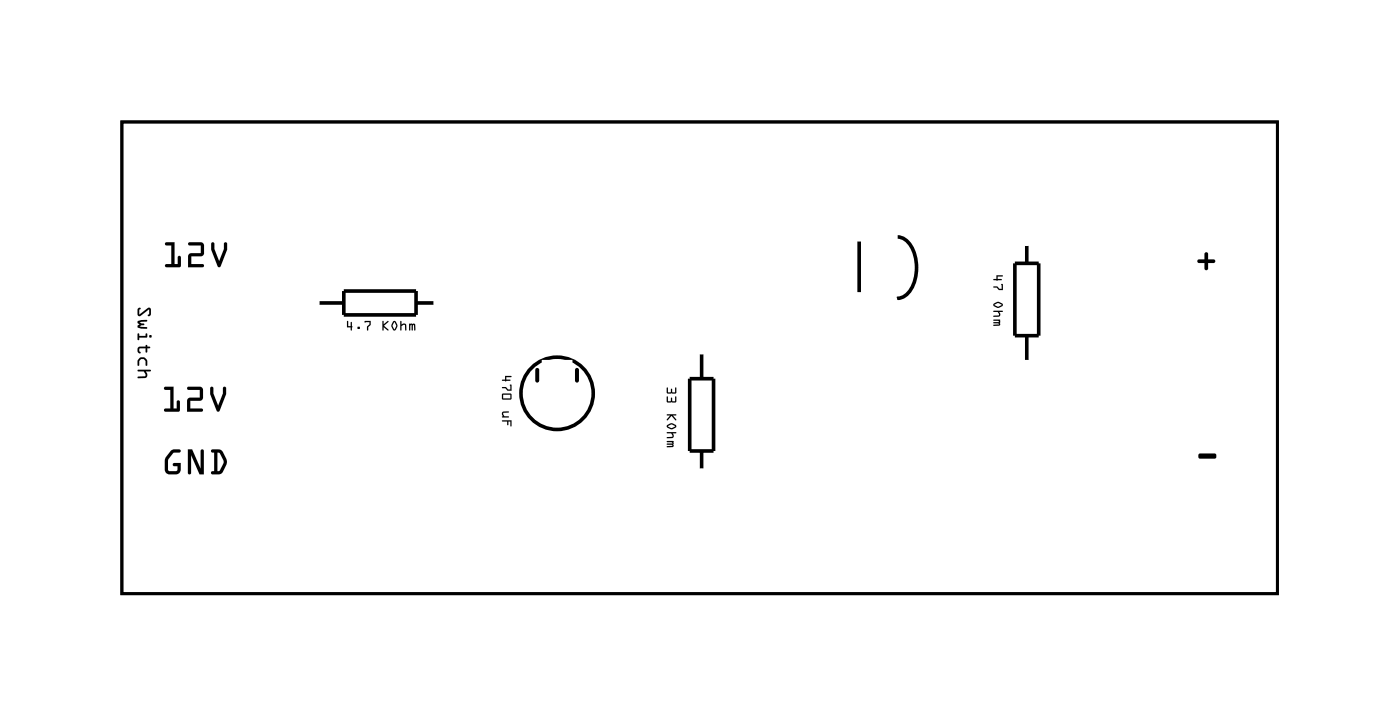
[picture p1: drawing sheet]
<svg xmlns="http://www.w3.org/2000/svg" width="98mm" height="50mm" viewBox="0 0 98 50" stroke-linecap="round" stroke-linejoin="round" font-family="sans-serif">
<path d="M8.6 8.6h81.2v33.1h-81.2z" fill="none" stroke="#000" stroke-width=".2"/>
<path d="M8.6 8.6h81.2v33.1h-81.2z" fill="none" stroke="#000" stroke-width=".07"/>
<g fill="none" stroke="#000" stroke-width=".25">
<path d="M60.4 17v3.5M63.1 16.6a1.38 1.38 0 0 1 1.2 1.1 2.99 2.99 0 0 1-.5 3l-.3 .2-.4 .1M71.3 18.5h1.7v5.1h-1.7zM72.2 17.2v1.3M22.3 21.3h1.9M24.2 20.4h5.1v1.7h-5.1zM29.3 21.3h1.3M48.5 26.6h1.7v5.1h-1.7zM49.3 24.8v1.8M49.3 31.7v1.3M72.2 23.6v1.8"/>
<circle cx="39.2" cy="27.6" r="2.54"/>
</g>
<path d="M37.8 26v.7M40.6 26v.7" fill="none" stroke="#000" stroke-width=".28"/>
<g fill="#000">
<path d="M84.2 18.3l.5-.1v-.4a.13 .13 0 0 1 .1-.1 .13 .13 0 0 1 .1 .1v.4h.4a.13 .13 0 0 1 .1 .2 .13 .13 0 0 1-.1 .1h-.4v.4a.13 .13 0 0 1-.1 .1 .13 .13 0 0 1-.1-.1v-.4h-.4zM84.3 31.9h1.1a.19 .19 0 0 1 .1 .1 .19 .19 0 0 1-.1 .2h-1.1l-.1-.1z"/>
<path d="M11.6 17.1l.7-.1v1.6h.2v-.5a.11 .11 0 0 1 .1-.1 .11 .11 0 0 1 .1 .1v.6l-1 .1a.11 .11 0 0 1-.1-.1 .11 .11 0 0 1 .1-.1h.3v-1.4h-.3zM11.6 17.1l.1 .1h.3v1.4h-.3a.11 .11 0 0 0-.1 .1 .11 .11 0 0 0 .1 .1h.9l.1-.7a.11 .11 0 0 0-.1-.1 .11 .11 0 0 0-.1 .1v.5h-.2v-1.6zM13.3 17.1l.8-.1 .2 .2v.7l-.9 .1v.6h.8a.11 .11 0 0 1 .1 .1 .11 .11 0 0 1-.1 .1h-1l.1-.9 .8-.1v-.6h-.8zM13.3 17.1v.1h.8v.6l-.8 .1-.1 .9h1a.11 .11 0 0 0 .1-.1 .11 .11 0 0 0-.1-.1h-.8v-.6l.9-.1v-.7l-.2-.2zM14.9 17.1h.2v.4l.3 .8 .3-.8v-.4a.11 .11 0 0 1 .2-.1 .11 .11 0 0 1 .1 .1v.4l-.5 1.2-.1 .1-.1-.1-.5-1.2zM14.9 17.1l-.1 .4 .5 1.2 .1 .1 .1-.1 .5-1.2v-.4a.11 .11 0 0 0-.1-.1 .11 .11 0 0 0-.2 .1v.4l-.3 .9-.3-.9v-.4z"/>
<path d="M11.6 17.1l.7-.1v1.6h.2v-.5a.11 .11 0 0 1 .1-.1 .11 .11 0 0 1 .1 .1l-.1 .7h-.9a.11 .11 0 0 1-.1-.1 .11 .11 0 0 1 .1-.1h.3v-1.4h-.3zM13.3 17.1l.8-.1 .2 .2v.7l-.9 .1v.6h.8a.11 .11 0 0 1 .1 .1 .11 .11 0 0 1-.1 .1h-1l.1-.9 .8-.1v-.6h-.8zM14.9 17.1h.2v.4l.3 .8 .3-.8v-.4a.11 .11 0 0 1 .2-.1 .11 .11 0 0 1 .1 .1v.4l-.5 1.2-.1 .1-.1-.1-.5-1.2z"/>
<path d="M70.1 19.3l.4 .1h-.4v.2h.3v.1h-.6l.1-.1h.2zM69.8 20.1h.3l.2 .2h.1v-.3h.1v.4h-.3l-.1-.2h-.2zM69.9 21.3l.3-.1 .3 .1v.2l-.4 .1-.2-.1zM69.9 21.4l.3 .1 .2-.1-.2-.1zM69.8 21.8l.7 .1h-.3a.19 .19 0 0 1 .1 .2 .19 .19 0 0 1-.1 .2h-.4l.1-.1 .3-.1-.1-.2h-.2zM69.8 22.5h.5v.4h-.5l.1-.1h.3l-.4-.1 .1-.1h.3l-.3-.1z"/>
<path d="M70 19.3l.5 .1h-.4v.2h.3v.1h-.6l.1-.1h.2zM70.1 19.3v.3h-.2l-.1 .1h.6v-.1h-.3v-.2h.4zM69.8 20.1h.3l.2 .2h.1v-.3l.1-.1v.5h-.3l-.1-.2h-.2zM69.8 20.1l.1 .1h.2l.1 .2h.3v-.4h-.1v.3h-.1l-.2-.2zM69.9 21.3l.3-.1 .3 .1v.2l-.4 .1-.2-.1zM69.9 21.3v.2l.2 .1 .4-.1v-.2l-.3-.1zM69.9 21.4l.3 .1 .2-.1-.2-.1zM69.9 21.4l.3-.1 .2 .1-.2 .2zM69.8 21.8l.7 .1h-.2a.19 .19 0 0 1 0 .2 .19 .19 0 0 1-.1 .2h-.4l.1-.1h.3v-.1l-.1-.2h-.2zM69.8 21.8l.1 .1h.2l.1 .2v.1h-.3v.1l.3-.1 .1-.1-.1-.2h.3zM69.8 22.5h.5v.4h-.5l.1-.1h.3l-.4-.1 .1-.1h.3l-.3-.1zM69.8 22.5h.1l.3 .1h-.4l.1 .1 .3 .1h-.3l-.1 .1h.5v-.4z"/>
<path d="M84.2 18.3l.5-.1v-.4a.13 .13 0 0 1 .1-.1 .13 .13 0 0 1 .1 .1v.4h.4a.13 .13 0 0 1 .1 .2 .13 .13 0 0 1-.1 .1h-.4v.4a.13 .13 0 0 1-.1 .1 .13 .13 0 0 1-.1-.1v-.4h-.4zM84.2 18.3l.1 .2h.4v.4a.13 .13 0 0 0 .1 .1 .13 .13 0 0 0 .1-.1v-.4h.4a.13 .13 0 0 0 .1-.1 .13 .13 0 0 0-.1-.2h-.4v-.4a.13 .13 0 0 0-.1-.1 .13 .13 0 0 0-.1 .1v.4z"/>
<path d="M9.7 21.7h.2l-.1 .1v.3l.6-.5h.1l.1 .2v.3l-.2 .1 .1-.1v-.4l-.7 .5-.1-.1zM9.7 22.6l.6-.1v.1h-.5l.3 .2-.3 .1 .5 .1v.1l-.6-.1v-.1l.1-.1-.1-.1zM9.7 23.4l.1 .1v.1h.4l.1-.2 .1 .3h-.6l-.1 .2zM10.5 23.6a.1 .1 0 0 1 .2 0 .1 .1 0 0 1-.2 0zM9.7 24.4h.5l.1-.2 .1 .2h.2l-.1 .1h-.1l-.1 .3-.1-.3h-.4l.1 .3a.24 .24 0 0 1-.3-.1 .24 .24 0 0 1 .1-.3zM9.8 25.2a.36 .36 0 0 1 .5 .1v.4h-.1v-.3l-.1-.2h-.2l-.1 .2v.3h-.1v-.4zM9.7 26h.9v.1h-.3a.26 .26 0 0 1 .1 .3 .26 .26 0 0 1-.2 .2h-.5v-.1l.5-.1-.1-.3h-.4z"/>
<path d="M9.7 21.7h.2l-.1 .1v.3l.6-.5h.1l.1 .2v.3l-.1 .1h-.1l.1-.1v-.4l-.6 .5h-.1l-.1-.1zM9.7 21.7v.4l.1 .1 .7-.5v.4l-.1 .1 .2-.1v-.3l-.1-.2h-.1l-.6 .5v-.3l.1-.1zM9.7 22.6l.6-.1v.1h-.5l.4 .2-.4 .1 .5 .1v.1l-.6-.1v-.1l.1-.1-.1-.1zM9.7 22.6v.1l.1 .1-.1 .1v.1l.6 .1v-.1l-.5-.1 .3-.1-.3-.2h.5v-.1zM9.7 23.4l.1 .1v.1h.4l.1-.2 .1 .3h-.6l-.1 .2zM9.7 23.4v.5l.1-.2h.5v-.3l-.1 .2h-.4v-.1zM10.5 23.6a.1 .1 0 0 1 .2 0 .1 .1 0 0 1-.2 0zM10.5 23.6a.1 .1 0 0 0 .2 0 .1 .1 0 0 0-.2 0zM9.7 24.4h.5l.1-.2 .1 .2h.2l-.1 .1h-.1l-.1 .3-.1-.3h-.4v.2l.1 .1h-.1a.25 .25 0 0 1-.1-.4zM9.7 24.4a.26 .26 0 0 0 .1 .4h.1l-.1-.1v-.2h.4l.1 .3 .1-.3h.1l.1-.1h-.2l-.1-.2-.1 .2zM9.8 25.2a.36 .36 0 0 1 .5 .1v.4h-.1v-.3l-.1-.2h-.2l-.1 .2v.3h-.1v-.4zM9.8 25.2l-.1 .1v.4h.1v-.3l.1-.2h.2l.1 .1v.4h.1l.1-.3-.2-.2-.1-.1zM9.7 26h.9v.1h-.3a.27 .27 0 0 1-.1 .5h-.5v-.1l.5-.1v-.1l-.1-.2h-.4zM9.7 26v.1h.4l.1 .2v.1l-.5 .1v.1h.5a.22 .22 0 0 0 .1-.4v-.1h.3v-.1z"/>
<path d="M11.6 27.2h.6v1.5h.2v-.5a.11 .11 0 0 1 .1-.1 .11 .11 0 0 1 .2 .1l-.1 .7h-1a.11 .11 0 0 1-.1-.1 .11 .11 0 0 1 .1-.1h.4v-1.3h-.4zM11.6 27.2v.2h.4v1.3h-.4a.11 .11 0 0 0-.1 .1 .11 .11 0 0 0 .1 .1h1v-.7a.11 .11 0 0 0-.1-.1 .11 .11 0 0 0-.1 .1v.5h-.2v-1.5zM13.2 27.2h.8l.3 .1-.1 .8-.8 .1v.5h.8a.11 .11 0 0 1 .1 .1 .11 .11 0 0 1-.1 .1h-1.1l.1-.9 .8-.1v-.5h-.8zM13.2 27.2v.2h.8v.5l-.8 .1v.9h1a.11 .11 0 0 0 .1-.1 .11 .11 0 0 0-.1-.1h-.8v-.5l.8-.1 .1-.8-.3-.1zM14.8 27.2h.2v.4l.3 .9 .4-.9v-.3a.11 .11 0 0 1 .1-.1 .11 .11 0 0 1 .1 .1v.4l-.5 1.2h-.1h-.1l-.4-1.2zM14.8 27.2v.5l.4 1.2h.1h.1l.5-1.2v-.4a.11 .11 0 0 0-.1-.1 .11 .11 0 0 0-.1 .1v.3l-.4 .9-.3-.9v-.4z"/>
<path d="M11.6 27.2h.6v1.5h.2v-.5a.11 .11 0 0 1 .1-.1 .11 .11 0 0 1 .1 .1v.7h-1a.11 .11 0 0 1-.1-.1 .11 .11 0 0 1 .1-.1h.4v-1.3h-.4zM13.2 27.2h.8l.3 .1-.1 .8-.8 .1v.5h.8a.11 .11 0 0 1 .1 .1 .11 .11 0 0 1-.1 .1h-1v-.9l.8-.1v-.5h-.8zM14.8 27.2h.2v.4l.3 .9 .4-.9v-.3a.11 .11 0 0 1 .1-.1 .11 .11 0 0 1 .1 .1v.4l-.5 1.2h-.1h-.1l-.4-1.2z"/>
<path d="M12 31.7l.1-.1h.5a.11 .11 0 0 1 .1 .1 .11 .11 0 0 1-.1 .1h-.4l-.4 .5v.8h.6l.1-.3h-.2a.14 .14 0 0 1-.2-.2 .11 .11 0 0 1 .2-.1h.4v.5a.35 .35 0 0 1-.3 .3h-.5a.34 .34 0 0 1-.3-.3v-.8zM12 31.7a1.28 1.28 0 0 0-.3 1.5 .89 .89 0 0 0 .9 0l.1-.2v-.5h-.4a.11 .11 0 0 0-.2 .1 .14 .14 0 0 0 .2 .2h.2l-.1 .3h-.6v-.8l.4-.5h.4a.11 .11 0 0 0 .1-.1 .11 .11 0 0 0-.1-.1h-.3zM13.2 31.6h.3l.6 1.3v-1.2a.11 .11 0 0 1 .1-.1 .11 .11 0 0 1 .1 .1v1.6h-.3l-.6-1.3v1.2a.11 .11 0 0 1-.1 .1 .11 .11 0 0 1-.1-.1zM13.2 31.6v1.6a.11 .11 0 0 0 .1 .1 .11 .11 0 0 0 .1-.1v-1.2l.6 1.3h.3v-1.6a.11 .11 0 0 0-.1-.1 .11 .11 0 0 0-.1 .1v1.2l-.6-1.3zM14.9 31.6h.6l.2 .2a.98 .98 0 0 1 0 1.3l-.2 .2h-.6a.11 .11 0 0 1-.1-.1 .11 .11 0 0 1 .1-.1h.2v-1.3h-.2zM14.9 31.6v.2h.2v1.3h-.2a.11 .11 0 0 0-.1 .1 .11 .11 0 0 0 .1 .1h.6l.1-.1 .4-.7-.5-.9zM15.3 31.8v1.3h.1l.3-.6-.2-.6zM15.3 31.8l.2 .1 .2 .6-.3 .6h-.1z"/>
<path d="M12 31.7l.1-.1h.5a.11 .11 0 0 1 .1 .1 .11 .11 0 0 1-.1 .1h-.4l-.4 .5v.8h.6l.1-.3h-.2a.14 .14 0 0 1-.2-.2 .11 .11 0 0 1 .2-.1h.4v.5a.35 .35 0 0 1-.3 .3h-.5a.34 .34 0 0 1-.3-.3 1.21 1.21 0 0 1 .4-1.3zM13.2 31.6h.3l.6 1.3v-1.2a.11 .11 0 0 1 .1-.1 .11 .11 0 0 1 .1 .1v1.6h-.3l-.6-1.3v1.2a.11 .11 0 0 1-.1 .1 .11 .11 0 0 1-.1-.1zM14.9 31.6h.6a1.03 1.03 0 0 1 .2 1.5l-.2 .2h-.6a.11 .11 0 0 1-.1-.1 .11 .11 0 0 1 .1-.1h.2v-1.3h-.2zM15.3 31.8v1.3h.1l.3-.6-.2-.6z"/>
<path d="M24.4 22.6h.1v.3h.2v-.3l.1 .4-.1 .2v-.2h-.3zM24.4 22.6v.4h.3v.2v-.6v.3h-.2v-.3zM25.1 23h.2v.1h-.2zM25.1 23v.1h.2v-.1zM25.6 22.6l.5-.1v.3l-.2 .2v.2l-.1-.2 .2-.2v-.2l-.3 .1zM25.6 22.6l.1 .1 .3-.1v.2l-.2 .2 .1 .2v-.2l.2-.2v-.3zM26.9 22.6h.1v.2l.3-.2-.3 .3 .3 .3-.3-.2v.2h-.1zM26.9 22.6v.6h.1v-.2l.3 .2-.3-.3 .3-.3-.3 .2v-.2zM27.6 22.6h.2l.1 .2-.1 .4h-.2l-.1-.3zM27.6 22.6l-.1 .3 .1 .3h.2l.1-.4-.1-.2zM27.7 22.6l-.1 .3 .1 .2 .2-.2zM27.7 22.6l.2 .3-.2 .2-.1-.2zM28.2 22.6v.2a.19 .19 0 0 1 .2-.1 .19 .19 0 0 1 .2 .2v.3h-.1v-.4h-.1l-.2 .1v.3zM28.2 22.6l-.1 .6h.1v-.3l.2-.1 .1 .4v-.4l-.1-.1-.2 .1v-.2zM28.8 22.7l.4 .1v.4h-.1v-.4l-.1 .4h-.1v-.4l-.1 .4zM28.8 22.7v.5l.1-.4 .1 .4 .1-.4v.4h.1v-.4z"/>
<path d="M24.4 22.6h.1v.3h.2v-.3v.6v-.2h-.3zM25.1 23h.2v.1h-.2zM25.6 22.6l.5-.1v.3l-.2 .2v.2l-.1-.2 .2-.2v-.2l-.3 .1zM26.9 22.6h.1v.2l.3-.2-.3 .3 .3 .3-.3-.2v.2h-.1zM27.6 22.6h.2l.1 .2-.1 .4h-.2l-.1-.3zM27.7 22.6l-.1 .3 .1 .2 .2-.2zM28.2 22.6v.2a.19 .19 0 0 1 .2-.1 .19 .19 0 0 1 .2 .2v.3h-.1l-.1-.4-.2 .1v.3zM28.8 22.7l.4 .1v.4h-.1v-.4l-.1 .4h-.1v-.4l-.1 .4z"/>
<path d="M35.5 26.4h.5l-.1 .1h-.3v.2h.3h-.6h.2zM35.3 27.2h.3l.1 .2h.2l-.1-.3 .1-.1 .1 .5-.3-.1-.2-.1h-.2zM35.3 27.7h.6l.1 .3-.7 .1zM35.4 27.7v.3h.5v-.3zM35.3 29l.5-.1v.1h-.4l.1 .2 .3 .1h-.5zM35.3 29.5h.7v.4h-.1v-.3h-.2v.3v-.3h-.4z"/>
<path d="M35.5 26.4h.5l-.1 .1h-.3v.2h.3h-.6h.2zM35.5 26.4v.3h-.2h.6h-.3v-.2h.3l.1-.1zM35.3 27.2h.3l.1 .2h.2l-.1-.3 .1-.1 .1 .5h-.3l-.2-.2h-.2zM35.3 27.2v.1h.2l.2 .1 .3 .1-.1-.5-.1 .1 .1 .3h-.2l-.1-.2zM35.3 27.7h.6l.1 .3-.7 .1zM35.3 27.7v.4l.7-.1-.1-.3zM35.4 27.7v.3h.5v-.3zM35.4 27.7h.5v.3h-.5zM35.3 29l.5-.1v.1h-.4v.1l.1 .1 .3 .1h-.5zM35.3 29v.3h.5l-.3-.1-.1-.2h.4v-.1zM35.3 29.5h.7v.4h-.1v-.3h-.2v.3v-.3h-.4zM35.3 29.5v.1h.4v.3v-.3h.2v.3h.1v-.4z"/>
<path d="M46.9 27.2h.1v.4h.2v-.3l.1 .3h.2v-.4v.4h-.6zM46.9 27.9h.1v.3h.2v-.3l.1 .3h.2v-.3v.3l-.6 .1zM46.9 29.1h.6v.1h-.2l.2 .3-.3-.3-.3 .3 .2-.3h-.2zM46.9 29.9l.4-.2 .2 .2v.1l-.3 .2-.3-.2zM47 29.9l.2 .2 .3-.2-.3-.1zM46.9 30.4h.6h-.2a.19 .19 0 0 1 .1 .2 .19 .19 0 0 1-.2 .2h-.3v-.1h.4l-.1-.3h-.3zM46.9 31h.5l-.1 .4h-.4v-.1h.4l-.4-.1 .4-.1h-.4z"/>
<path d="M46.9 27.2h.1v.4h.2v-.3l.1 .3h.2v-.4v.4l-.6 .1zM46.9 27.2v.4h.6v-.4v.4h-.2l-.1-.3v.3h-.2v-.4zM46.9 27.9h.1v.3h.2v-.3l.1 .3h.2v-.3v.3l-.6 .1zM46.9 27.9v.4l.6-.1v-.3v.3h-.2l-.1-.3v.3h-.2v-.3zM46.9 29.1h.6v.1h-.2l.2 .3-.3-.3-.3 .3 .2-.3h-.2zM46.9 29.1v.1h.2l-.2 .3 .3-.3 .3 .3-.2-.3h.2v-.1zM46.9 29.9l.4-.2 .2 .2v.1l-.3 .2-.3-.2zM46.9 29.9v.1l.3 .2 .3-.2v-.1l-.2-.2zM47 29.9l.2 .2 .3-.2-.3-.1zM47 29.9l.2-.1 .3 .1-.3 .2zM46.9 30.4h.6h-.2a.19 .19 0 0 1 .1 .2 .19 .19 0 0 1-.2 .2h-.3v-.1h.4v-.1l-.1-.2h-.3zM46.9 30.4h.3l.1 .2v.1h-.4v.1h.4l.1-.1-.1-.3h.2zM46.9 31h.5l-.1 .4h-.4v-.1h.4l-.4-.1 .4-.1h-.4zM46.9 31v.1h.4l-.4 .1 .4 .1h-.4v.1h.4l.1-.4z"/>
<path d="M84.3 31.9h1.1a.19 .19 0 0 1 .1 .1 .19 .19 0 0 1-.1 .2h-1.1l-.1-.1zM84.3 31.9l-.1 .2 .1 .1h1.1a.19 .19 0 0 0 .1-.2 .19 .19 0 0 0-.1-.1z"/>
</g>
<path d="M82.2 33.7h5.4v5.6h-5.4z" fill="#fff"/>
<path d="M82.2 33.7h5.4v5.6h-5.4z" fill="none" stroke="#fff" stroke-width=".25"/>
<path d="M82.2 10.8h5.4v5.7h-5.4z" fill="#fff"/>
<path d="M82.2 10.8h5.4v5.7h-5.4z" fill="none" stroke="#fff" stroke-width=".25"/>
<path d="M11.1 33.7h5.4v5.6h-5.4z" fill="#fff"/>
<path d="M11.1 33.7h5.4v5.6h-5.4z" fill="none" stroke="#fff" stroke-width=".25"/>
<path d="M11.1 21h5.4v5.6h-5.4z" fill="#fff"/>
<path d="M11.1 21h5.4v5.6h-5.4z" fill="none" stroke="#fff" stroke-width=".25"/>
<path d="M11.1 10.8h5.4v5.7h-5.4z" fill="#fff"/>
<path d="M11.1 10.8h5.4v5.7h-5.4z" fill="none" stroke="#fff" stroke-width=".25"/>
<circle cx="21.4" cy="21.3" r=".7" fill="#fff"/>
<circle cx="21.4" cy="21.3" r=".7" fill="none" stroke="#fff" stroke-width=".76" stroke-linecap="butt"/>
<circle cx="31.5" cy="21.3" r=".7" fill="#fff"/>
<circle cx="31.5" cy="21.3" r=".7" fill="none" stroke="#fff" stroke-width=".76" stroke-linecap="butt"/>
<path d="M38.5 25.7h1.4v1.4h-1.4z" fill="#fff"/>
<path d="M38.5 25.7h1.4v1.4h-1.4z" fill="none" stroke="#fff" stroke-width=".76" stroke-linecap="butt"/>
<circle cx="39.2" cy="26.4" r=".7" fill="#fff"/>
<circle cx="39.2" cy="26.4" r=".7" fill="none" stroke="#fff" stroke-width=".76" stroke-linecap="butt"/>
<circle cx="39.2" cy="28.9" r=".7" fill="#fff"/>
<circle cx="39.2" cy="28.9" r=".7" fill="none" stroke="#fff" stroke-width=".76" stroke-linecap="butt"/>
<circle cx="49.3" cy="23.8" r=".7" fill="#fff"/>
<circle cx="49.3" cy="23.8" r=".7" fill="none" stroke="#fff" stroke-width=".76" stroke-linecap="butt"/>
<circle cx="49.3" cy="34" r=".7" fill="#fff"/>
<circle cx="49.3" cy="34" r=".7" fill="none" stroke="#fff" stroke-width=".76" stroke-linecap="butt"/>
<path d="M61.3 15.5h1.4v1.4h-1.4z" fill="#fff"/>
<path d="M61.3 15.5h1.4v1.4h-1.4z" fill="none" stroke="#fff" stroke-width=".76" stroke-linecap="butt"/>
<circle cx="62" cy="21.3" r=".7" fill="#fff"/>
<circle cx="62" cy="21.3" r=".7" fill="none" stroke="#fff" stroke-width=".76" stroke-linecap="butt"/>
<circle cx="62" cy="18.7" r=".7" fill="#fff"/>
<circle cx="62" cy="18.7" r=".7" fill="none" stroke="#fff" stroke-width=".76" stroke-linecap="butt"/>
<circle cx="62" cy="16.2" r=".7" fill="#fff"/>
<circle cx="62" cy="16.2" r=".7" fill="none" stroke="#fff" stroke-width=".76" stroke-linecap="butt"/>
<circle cx="72.2" cy="26.4" r=".7" fill="#fff"/>
<circle cx="72.2" cy="26.4" r=".7" fill="none" stroke="#fff" stroke-width=".76" stroke-linecap="butt"/>
<circle cx="72.2" cy="16.2" r=".7" fill="#fff"/>
<circle cx="72.2" cy="16.2" r=".7" fill="none" stroke="#fff" stroke-width=".76" stroke-linecap="butt"/>
</svg>
